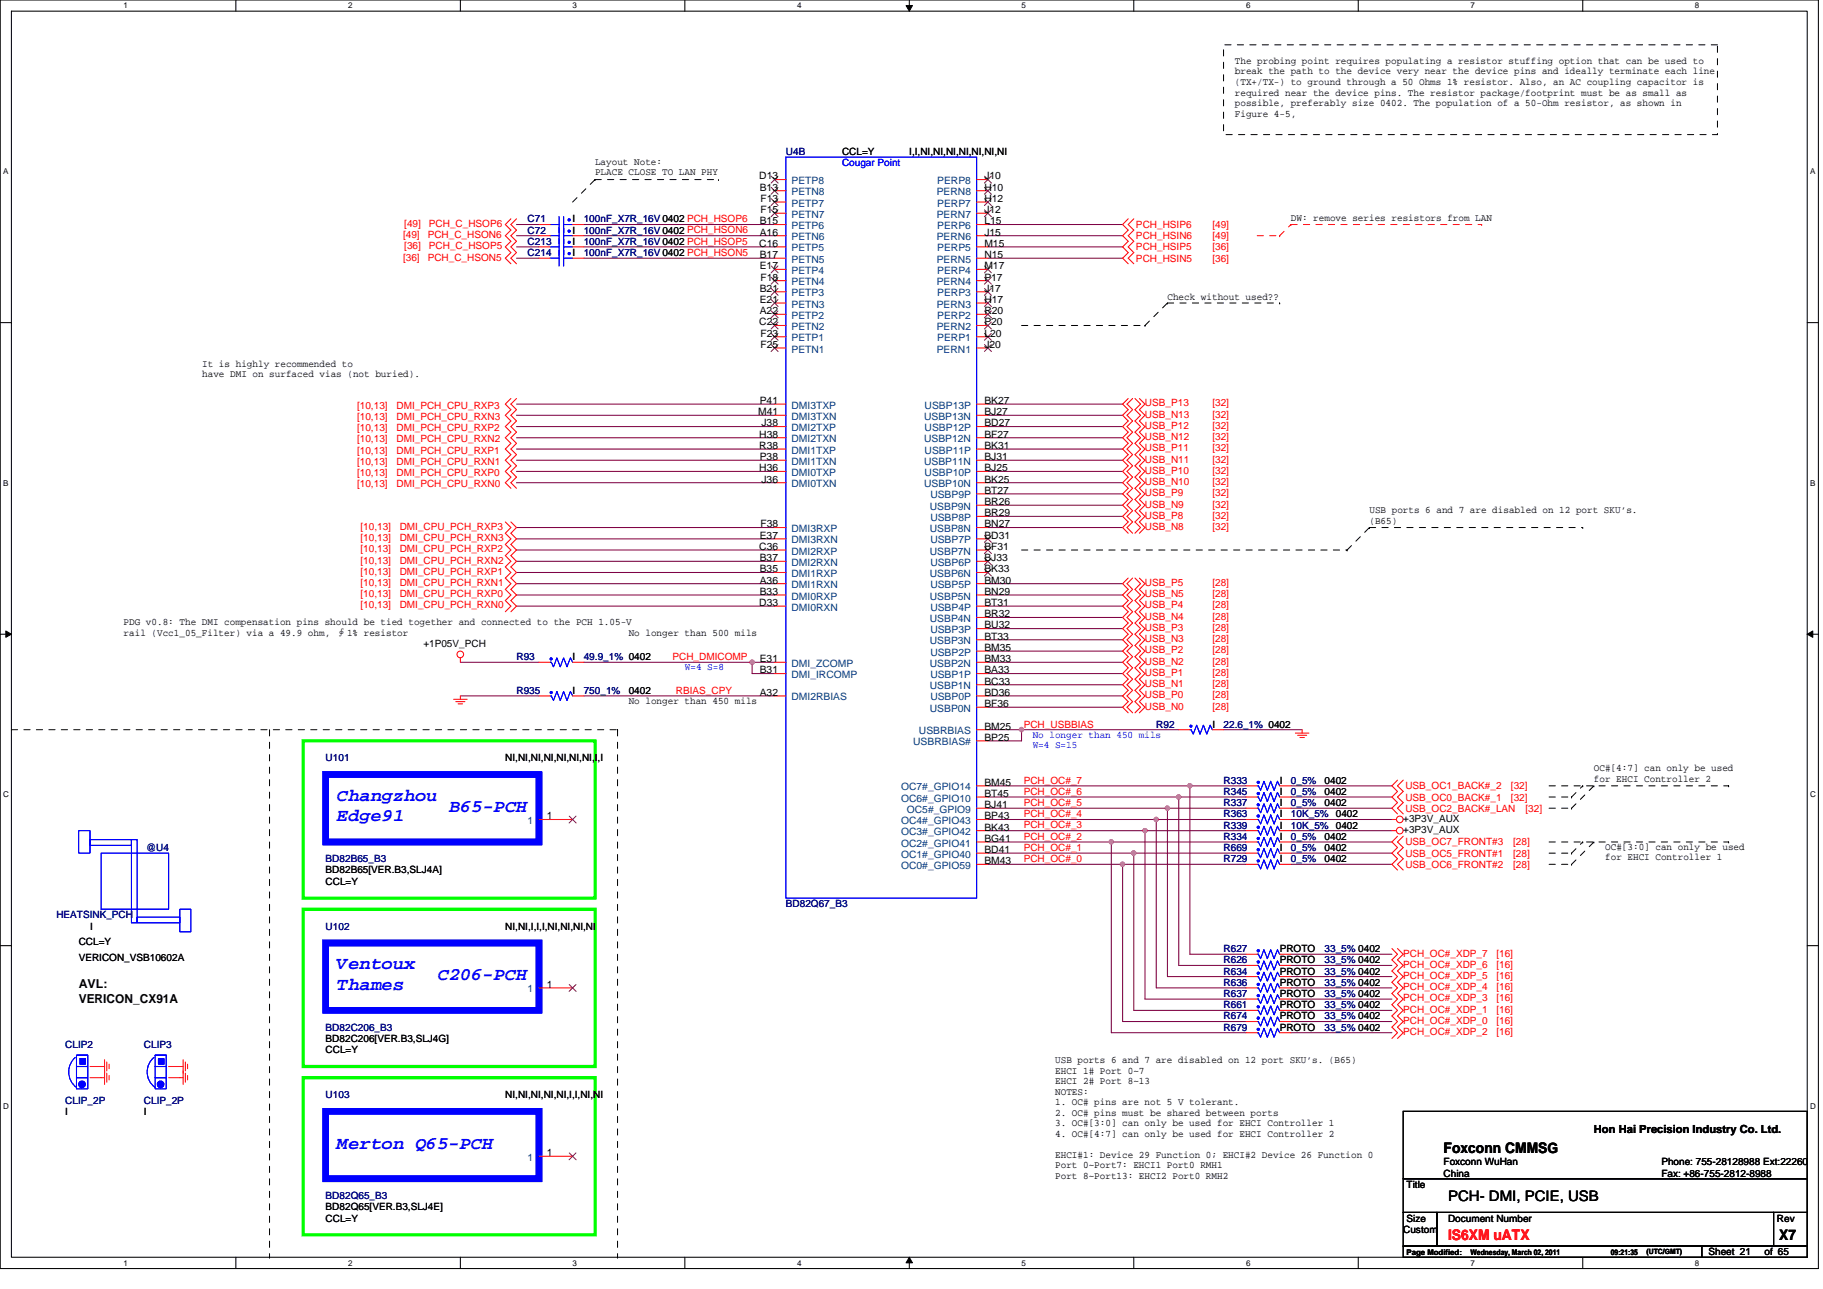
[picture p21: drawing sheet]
<svg xmlns="http://www.w3.org/2000/svg" width="297mm" height="210mm" viewBox="0 0 297 210" stroke-linecap="round" stroke-linejoin="round" font-family="sans-serif">
<defs><g id="words">
<g font-size="2.9" fill="#00f">
<text x="54.9" y="130.5">Changzhou</text>
<text x="54.9" y="133.8">Edge91</text>
<text x="73.2" y="132.3">B65-PCH</text>
<text x="54.9" y="157.9">Ventoux</text>
<text x="54.9" y="161.2">Thames</text>
<text x="71.3" y="159.7">C206-PCH</text>
<text x="54.9" y="187.2">Merton Q65-PCH</text>
</g>
<g font-size="2.4">
<text x="235.2" y="187.8">Foxconn CMMSG</text>
<text x="235.9" y="195.6">PCH- DMI, PCIE, USB</text>
<text x="289.9" y="202.1">X7</text>
</g>
<text font-size="2.4" fill="#f00" x="235.9" y="202.1">IS6XM uATX</text>
<g font-size="2">
<text x="12.8" y="161">AVL:</text>
<text x="12.8" y="163.3">VERICON_CX91A</text>
</g>
<text font-size="1.8" x="259.7" y="184.6">Hon Hai Precision Industry Co. Ltd.</text>
<g font-size="1.7">
<text x="123.7" y="29.2">D13</text>
<text x="160.4" y="29.2">J10</text>
<text x="123.8" y="31.1">B13</text>
<text x="123.9" y="32.9">F13</text>
<text x="123.9" y="34.7">F15</text>
<text x="160.4" y="31.1">H10</text>
<text x="160.4" y="34.7">J12</text>
<text x="160.4" y="32.9">H12</text>
<text x="123.7" y="40.2">C16</text>
<text x="123.8" y="36.6">B15</text>
<text x="123.8" y="38.4">A16</text>
<text x="160.4" y="38.4">J15</text>
<text x="160.4" y="36.6">L15</text>
<text x="160.4" y="40.2">M15</text>
<text x="123.8" y="42">B17</text>
<text x="123.8" y="43.9">E17</text>
<text x="123.8" y="47.5">B21</text>
<text x="123.9" y="45.7">F18</text>
<text x="160.4" y="42">N15</text>
<text x="160.4" y="45.7">P17</text>
<text x="160.4" y="43.9">M17</text>
<text x="160.4" y="47.5">J17</text>
<text x="123.7" y="53">C22</text>
<text x="123.8" y="49.3">E21</text>
<text x="123.8" y="51.2">A22</text>
<text x="160.4" y="49.3">H17</text>
<text x="160.4" y="53">P20</text>
<text x="160.4" y="51.2">R20</text>
<text x="123.9" y="54.8">F23</text>
<text x="123.9" y="56.7">F25</text>
<text x="160.4" y="56.7">J20</text>
<text x="160.4" y="54.8">L20</text>
<text x="123.8" y="65.8">P41</text>
<text x="160.4" y="65.8">BK27</text>
<text x="123.5" y="67.6">M41</text>
<text x="123.7" y="71.3">H38</text>
<text x="124.1" y="69.5">J38</text>
<text x="160.4" y="67.6">BJ27</text>
<text x="160.4" y="71.3">BF27</text>
<text x="160.4" y="69.5">BD27</text>
<text x="123.7" y="73.1">R38</text>
<text x="123.7" y="76.8">H36</text>
<text x="123.8" y="75">P38</text>
<text x="160.4" y="75">BJ31</text>
<text x="160.4" y="73.1">BK31</text>
<text x="160.4" y="76.8">BJ25</text>
<text x="124.1" y="78.6">J36</text>
<text x="160.4" y="80.4">BT27</text>
<text x="160.4" y="78.6">BK25</text>
<text x="160.4" y="82.3">BR26</text>
<text x="123.7" y="89.6">C36</text>
<text x="123.8" y="87.8">E37</text>
<text x="123.9" y="85.9">F38</text>
<text x="160.4" y="84.1">BR29</text>
<text x="160.4" y="87.8">BD31</text>
<text x="160.4" y="85.9">BN27</text>
<text x="160.4" y="89.6">BF31</text>
<text x="123.8" y="91.4">B37</text>
<text x="123.8" y="93.2">B35</text>
<text x="123.8" y="95.1">A36</text>
<text x="160.4" y="91.4">BJ33</text>
<text x="160.4" y="95.1">BM30</text>
<text x="160.4" y="93.2">BK33</text>
<text x="123.7" y="98.7">D33</text>
<text x="123.8" y="96.9">B33</text>
<text x="160.4" y="98.7">BT31</text>
<text x="160.4" y="96.9">BN29</text>
<text x="160.4" y="100.6">BR32</text>
<text x="123.8" y="107.9">E31</text>
<text x="160.4" y="102.4">BU32</text>
<text x="160.4" y="106">BM35</text>
<text x="160.4" y="104.2">BT33</text>
<text x="160.4" y="107.9">BM33</text>
<text x="123.8" y="109.7">B31</text>
<text x="123.8" y="113.3">A32</text>
<text x="160.4" y="109.7">BA33</text>
<text x="160.4" y="113.3">BD36</text>
<text x="160.4" y="111.5">BC33</text>
<text x="160.4" y="118.9">BM25</text>
<text x="160.4" y="115.2">BF36</text>
<text x="160.4" y="120.7">BP25</text>
<text x="160.4" y="128">BM45</text>
<text x="160.4" y="129.8">BT45</text>
<text x="160.4" y="131.6">BJ41</text>
<text x="89.1" y="133.5">1</text>
<text x="160.4" y="133.5">BP43</text>
<text x="160.4" y="135.3">BK43</text>
<text x="160.4" y="137.1">BG41</text>
<text x="160.4" y="139">BD41</text>
<text x="160.4" y="140.8">BM43</text>
<text x="89.1" y="160.9">1</text>
<text x="89.1" y="188.3">1</text>
</g>
<g font-size="1.7" fill="#004080">
<text x="129" y="30">PETP8</text>
<text x="152.7" y="30">PERP8</text>
<text x="129" y="31.8">PETN8</text>
<text x="129" y="33.7">PETP7</text>
<text x="129" y="35.5">PETN7</text>
<text x="152.6" y="31.8">PERN8</text>
<text x="152.6" y="35.5">PERN7</text>
<text x="152.7" y="33.7">PERP7</text>
<text x="129" y="37.3">PETP6</text>
<text x="129" y="39.1">PETN6</text>
<text x="129" y="41">PETP5</text>
<text x="152.6" y="39.1">PERN6</text>
<text x="152.7" y="37.3">PERP6</text>
<text x="152.7" y="41">PERP5</text>
<text x="129" y="42.8">PETN5</text>
<text x="129" y="44.6">PETP4</text>
<text x="129" y="46.5">PETN4</text>
<text x="152.6" y="42.8">PERN5</text>
<text x="152.6" y="46.5">PERN4</text>
<text x="152.7" y="44.6">PERP4</text>
<text x="129" y="48.3">PETP3</text>
<text x="129" y="50.1">PETN3</text>
<text x="129" y="51.9">PETP2</text>
<text x="129" y="53.8">PETN2</text>
<text x="152.6" y="50.1">PERN3</text>
<text x="152.6" y="53.8">PERN2</text>
<text x="152.7" y="48.3">PERP3</text>
<text x="152.7" y="51.9">PERP2</text>
<text x="129" y="55.6">PETP1</text>
<text x="129" y="57.4">PETN1</text>
<text x="152.6" y="57.4">PERN1</text>
<text x="152.7" y="55.6">PERP1</text>
<text x="129" y="66.6">DMI3TXP</text>
<text x="129" y="68.4">DMI3TXN</text>
<text x="129" y="70.2">DMI2TXP</text>
<text x="150.6" y="68.4">USBP13N</text>
<text x="150.7" y="66.6">USBP13P</text>
<text x="150.7" y="70.2">USBP12P</text>
<text x="129" y="72.1">DMI2TXN</text>
<text x="129" y="73.9">DMI1TXP</text>
<text x="129" y="75.7">DMI1TXN</text>
<text x="129" y="77.5">DMI0TXP</text>
<text x="150.6" y="72.1">USBP12N</text>
<text x="150.6" y="75.7">USBP11N</text>
<text x="150.7" y="73.9">USBP11P</text>
<text x="150.7" y="77.5">USBP10P</text>
<text x="129" y="79.4">DMI0TXN</text>
<text x="150.6" y="79.4">USBP10N</text>
<text x="151.5" y="83">USBP9N</text>
<text x="151.6" y="81.2">USBP9P</text>
<text x="129" y="86.7">DMI3RXP</text>
<text x="129" y="88.5">DMI3RXN</text>
<text x="151.5" y="86.7">USBP8N</text>
<text x="151.6" y="84.9">USBP8P</text>
<text x="151.6" y="88.5">USBP7P</text>
<text x="129" y="90.3">DMI2RXP</text>
<text x="129" y="92.2">DMI2RXN</text>
<text x="129" y="94">DMI1RXP</text>
<text x="129" y="95.8">DMI1RXN</text>
<text x="151.5" y="90.3">USBP7N</text>
<text x="151.5" y="94">USBP6N</text>
<text x="151.6" y="92.2">USBP6P</text>
<text x="151.6" y="95.8">USBP5P</text>
<text x="129" y="97.7">DMI0RXP</text>
<text x="129" y="99.5">DMI0RXN</text>
<text x="151.5" y="97.7">USBP5N</text>
<text x="151.5" y="101.3">USBP4N</text>
<text x="151.6" y="99.5">USBP4P</text>
<text x="151.5" y="105">USBP3N</text>
<text x="151.6" y="103.1">USBP3P</text>
<text x="151.6" y="106.8">USBP2P</text>
<text x="129" y="108.6">DMI_ZCOMP</text>
<text x="129" y="110.5">DMI_IRCOMP</text>
<text x="151.5" y="108.6">USBP2N</text>
<text x="151.5" y="112.3">USBP1N</text>
<text x="151.6" y="110.5">USBP1P</text>
<text x="129" y="114.1">DMI2RBIAS</text>
<text x="149.7" y="119.6">USBRBIAS</text>
<text x="151.5" y="116">USBP0N</text>
<text x="151.6" y="114.1">USBP0P</text>
<text x="148.8" y="121.4">USBRBIAS#</text>
<text x="146.8" y="128.8">OC7#_GPIO14</text>
<text x="146.8" y="130.6">OC6#_GPIO10</text>
<text x="86" y="134.2">1</text>
<text x="146.8" y="134.2">OC4#_GPIO43</text>
<text x="146.8" y="136.1">OC3#_GPIO42</text>
<text x="146.8" y="137.9">OC2#_GPIO41</text>
<text x="147.8" y="132.4">OC5#_GPIO9</text>
<text x="146.8" y="139.7">OC1#_GPIO40</text>
<text x="146.8" y="141.5">OC0#_GPIO59</text>
<text x="86" y="161.7">1</text>
<text x="86" y="189.1">1</text>
</g>
<g font-size="1.6">
<text x="201.2" y="10.4">The probing point requires populating a resistor stuffing option that can be used to</text>
<text x="201.2" y="12.1">break the path to the device very near the device pins and ideally terminate each line</text>
<text x="201.2" y="13.8">(TX+/TX-) to ground through a 50 Ohms 1% resistor. Also, an AC coupling capacitor is</text>
<text x="201.2" y="15.6">required near the device pins. The resistor package/footprint must be as small as</text>
<text x="201.2" y="17.3">possible, preferably size 0402. The population of a 50-Ohm resistor, as shown in</text>
<text x="201.2" y="19">Figure 4-5,</text>
<text x="97" y="26.9">Layout Note:</text>
<text x="97" y="28.6">PLACE CLOSE TO LAN PHY</text>
<text x="137.2" y="25.3">CCL=Y</text>
<text x="148.2" y="25.3">I,I,NI,NI,NI,NI,NI,NI,NI</text>
<text x="93.3" y="38.1">I</text>
<text x="93.3" y="39.9">I</text>
<text x="93.3" y="41.7">I</text>
<text x="93.3" y="36.2">I</text>
<text x="210.4" y="36">DW: remove series resistors from LAN</text>
<text x="190.2" y="48.8">Check without used??</text>
<text x="33" y="59.8">It is highly recommended to</text>
<text x="33" y="61.5">have DMI on surfaced vias (not buried).</text>
<text x="223.1" y="83.6">USB ports 6 and 7 are disabled on 12 port SKU’s.</text>
<text x="223.1" y="85.3">(B65)</text>
<text x="20.1" y="101.9">PDG v0.8: The DMI compensation pins should be tied together and connected to the PCH 1.05-V</text>
<text x="20.1" y="103.6">rail (Vcc1_05_Filter) via a 49.9 ohm, ∮1% resistor</text>
<text x="69" y="105.3">+1P05V_PCH</text>
<text x="93.3" y="107.5">I</text>
<text x="102.4" y="103.7">No longer than 500 mils</text>
<text x="93.3" y="113">I</text>
<text x="102.4" y="113">0402</text>
<text x="102.4" y="114.6">No longer than 450 mils</text>
<text x="197.5" y="118.5">I</text>
<text x="82.3" y="124">NI,NI,NI,NI,NI,NI,NI,I,I</text>
<text x="259.7" y="125.6">OC#[4:7] can only be used</text>
<text x="208.5" y="127.7">I</text>
<text x="208.5" y="131.3">I</text>
<text x="208.5" y="129.5">I</text>
<text x="215.8" y="127.7">0402</text>
<text x="215.8" y="131.3">0402</text>
<text x="215.8" y="129.5">0402</text>
<text x="259.7" y="127.3">for EHCI Controller 2</text>
<text x="208.5" y="136.8">I</text>
<text x="208.5" y="133.1">I</text>
<text x="208.5" y="135">I</text>
<text x="215.8" y="136.8">0402</text>
<text x="228.6" y="135.7">+3P3V_AUX</text>
<text x="228.6" y="133.9">+3P3V_AUX</text>
<text x="53.1" y="142.3">BD82B65[VER.B3,SLJ4A]</text>
<text x="208.5" y="140.5">I</text>
<text x="208.5" y="138.6">I</text>
<text x="215.8" y="140.5">0402</text>
<text x="215.8" y="138.6">0402</text>
<text x="261.6" y="138.4">OC#[3:0] can only be used</text>
<text x="261.6" y="140.1">for EHCI Controller 1</text>
<text x="53.1" y="144.1">CCL=Y</text>
<text x="12.8" y="154">CCL=Y</text>
<text x="14.7" y="151.4">I</text>
<text x="82.3" y="151.4">NI,NI,I,I,I,NI,NI,NI,NI</text>
<text x="208.5" y="155.1">PROTO</text>
<text x="12.8" y="156.5">VERICON_VSB10602A</text>
<text x="208.5" y="160.6">PROTO</text>
<text x="208.5" y="158.7">PROTO</text>
<text x="208.5" y="156.9">PROTO</text>
<text x="208.5" y="162.4">PROTO</text>
<text x="208.5" y="167.9">PROTO</text>
<text x="208.5" y="166.1">PROTO</text>
<text x="208.5" y="164.2">PROTO</text>
<text x="53.1" y="169.7">BD82C206[VER.B3,SLJ4G]</text>
<text x="53.1" y="171.6">CCL=Y</text>
<text x="171.9" y="173.2">USB ports 6 and 7 are disabled on 12 port SKU’s. (B65)</text>
<text x="82.3" y="178.9">NI,NI,NI,NI,NI,I,I,NI,NI</text>
<text x="171.9" y="174.9">EHCI 1# Port 0~7</text>
<text x="171.9" y="176.6">EHCI 2# Port 8~13</text>
<text x="171.9" y="178.3">NOTES:</text>
<text x="10.6" y="181.6">I</text>
<text x="23.4" y="181.6">I</text>
<text x="171.9" y="180">1. OC# pins are not 5 V tolerant.</text>
<text x="171.9" y="181.7">2. OC# pins must be shared between ports</text>
<text x="171.9" y="183.5">3. OC#[3:0] can only be used for EHCI Controller 1</text>
<text x="171.9" y="185.2">4. OC#[4:7] can only be used for EHCI Controller 2</text>
<text x="171.9" y="188.6">EHCI#1: Device 29 Function 0; EHCI#2 Device 26 Function 0</text>
<text x="171.9" y="190.3">Port 0~Port7: EHCI1 Port0 RMH1</text>
<text x="235.2" y="189.8">Foxconn WuHan</text>
<text x="235.2" y="191.7">China</text>
<text x="270.7" y="189.8">Phone: 755-28128988 Ext:22260</text>
<text x="270.7" y="191.7">Fax: +86-755-2812-8988</text>
<text x="53.1" y="197.1">BD82Q65[VER.B3,SLJ4E]</text>
<text x="171.9" y="192">Port 8~Port13: EHCI2 Port0 RMH2</text>
<text x="229.2" y="193.5">Title</text>
<text x="53.1" y="199">CCL=Y</text>
<text x="228.6" y="200.8">Custom</text>
<text x="229.2" y="199">Size</text>
<text x="235.9" y="199">Document Number</text>
<text x="289.5" y="199">Rev</text>
<text x="278.4" y="204.5">Sheet 21</text>
<text x="287.5" y="204.5">of 65</text>
</g>
<g font-size="1.6" fill="#000080">
<text x="128.1" y="25.3">U4B</text>
<text x="86" y="38.1">C72</text>
<text x="86" y="39.9">C213</text>
<text x="86" y="41.7">C214</text>
<text x="86" y="36.2">C71</text>
<text x="95.1" y="39.9">100nF_X7R_16V 0402 PCH_HSOP5</text>
<text x="95.1" y="41.7">100nF_X7R_16V 0402 PCH_HSON5</text>
<text x="95.1" y="38.1">100nF_X7R_16V 0402 PCH_HSON6</text>
<text x="95.1" y="36.2">100nF_X7R_16V 0402 PCH_HSOP6</text>
<text x="84.2" y="107.5">R93</text>
<text x="95.1" y="107.5">49.9_1% 0402</text>
<text x="84.2" y="113">R935</text>
<text x="95.1" y="113">750_1%</text>
<text x="188.4" y="118.5">R92</text>
<text x="199.4" y="118.5">22.6_1% 0402</text>
<text x="53.1" y="124">U101</text>
<text x="199.4" y="127.7">R333</text>
<text x="199.4" y="131.3">R337</text>
<text x="199.4" y="129.5">R345</text>
<text x="210.4" y="127.7">0_5%</text>
<text x="210.4" y="131.3">0_5%</text>
<text x="210.4" y="129.5">0_5%</text>
<text x="199.4" y="136.8">R334</text>
<text x="199.4" y="133.1">R363</text>
<text x="199.4" y="135">R339</text>
<text x="210.4" y="136.8">0_5%</text>
<text x="210.4" y="133.1">10K_5% 0402</text>
<text x="210.4" y="135">10K_5% 0402</text>
<text x="23.8" y="138.6">@U4</text>
<text x="53.1" y="140.5">BD82B65_B3</text>
<text x="199.4" y="140.5">R729</text>
<text x="199.4" y="138.6">R669</text>
<text x="210.4" y="140.5">0_5%</text>
<text x="210.4" y="138.6">0_5%</text>
<text x="9.2" y="149.6">HEATSINK_PCH</text>
<text x="128.1" y="147.8">BD82Q67_B3</text>
<text x="53.1" y="151.4">U102</text>
<text x="199.4" y="155.1">R627</text>
<text x="215.8" y="155.1">33_5% 0402</text>
<text x="199.4" y="160.6">R636</text>
<text x="199.4" y="158.7">R634</text>
<text x="199.4" y="156.9">R626</text>
<text x="215.8" y="160.6">33_5% 0402</text>
<text x="215.8" y="158.7">33_5% 0402</text>
<text x="215.8" y="156.9">33_5% 0402</text>
<text x="53.1" y="167.9">BD82C206_B3</text>
<text x="199.4" y="162.4">R637</text>
<text x="199.4" y="167.9">R679</text>
<text x="199.4" y="166.1">R674</text>
<text x="199.4" y="164.2">R661</text>
<text x="215.8" y="162.4">33_5% 0402</text>
<text x="215.8" y="167.9">33_5% 0402</text>
<text x="215.8" y="166.1">33_5% 0402</text>
<text x="215.8" y="164.2">33_5% 0402</text>
<text x="10.6" y="170.6">CLIP2</text>
<text x="23.4" y="170.6">CLIP3</text>
<text x="10.6" y="179.8">CLIP_2P</text>
<text x="23.4" y="179.8">CLIP_2P</text>
<text x="53.1" y="178.9">U103</text>
<text x="53.1" y="195.3">BD82Q65_B3</text>
</g>
<g font-size="1.6" fill="#00f">
<text x="137.2" y="27.1">Cougar Point</text>
<text x="111.6" y="109.2">W=4 S=8</text>
<text x="168.3" y="120.1">No longer than 450 mils</text>
<text x="168.3" y="121.9">W=4 S=15</text>
</g>
<g font-size="1.6" fill="#f00">
<text x="65.7" y="38.8">[49]</text>
<text x="65.9" y="37">[49]</text>
<text x="65.9" y="40.6">[36]</text>
<text x="69.7" y="38.8">PCH_C_HSON6</text>
<text x="69.9" y="37">PCH_C_HSOP6</text>
<text x="69.9" y="40.6">PCH_C_HSOP5</text>
<text x="185.1" y="37.1">PCH_HSIP6</text>
<text x="185.1" y="40.8">PCH_HSIP5</text>
<text x="185.1" y="39">PCH_HSIN6</text>
<text x="197.5" y="39">[49]</text>
<text x="197.5" y="37.1">[49]</text>
<text x="197.5" y="40.8">[36]</text>
<text x="65.7" y="42.4">[36]</text>
<text x="69.7" y="42.4">PCH_C_HSON5</text>
<text x="185.1" y="42.6">PCH_HSIN5</text>
<text x="197.5" y="42.6">[36]</text>
<text x="58.2" y="66.6">[10,13]</text>
<text x="58.2" y="68.4">[10,13]</text>
<text x="58.2" y="70.2">[10,13]</text>
<text x="64.6" y="66.6">DMI_PCH_CPU_RXP3</text>
<text x="64.6" y="68.4">DMI_PCH_CPU_RXN3</text>
<text x="64.6" y="70.2">DMI_PCH_CPU_RXP2</text>
<text x="186.6" y="71.7">USB_N12</text>
<text x="186.6" y="69.9">USB_P12</text>
<text x="186.6" y="68.1">USB_N13</text>
<text x="186.6" y="66.2">USB_P13</text>
<text x="197.5" y="71.7">[32]</text>
<text x="197.5" y="68.1">[32]</text>
<text x="197.5" y="69.9">[32]</text>
<text x="197.5" y="66.2">[32]</text>
<text x="58.2" y="72.1">[10,13]</text>
<text x="58.2" y="73.9">[10,13]</text>
<text x="58.2" y="75.7">[10,13]</text>
<text x="58.2" y="77.6">[10,13]</text>
<text x="64.6" y="72.1">DMI_PCH_CPU_RXN2</text>
<text x="64.6" y="73.9">DMI_PCH_CPU_RXP1</text>
<text x="64.6" y="75.7">DMI_PCH_CPU_RXN1</text>
<text x="64.6" y="77.6">DMI_PCH_CPU_RXP0</text>
<text x="186.6" y="77.2">USB_P10</text>
<text x="186.6" y="75.4">USB_N11</text>
<text x="186.6" y="73.5">USB_P11</text>
<text x="197.5" y="75.4">[32]</text>
<text x="197.5" y="77.2">[32]</text>
<text x="197.5" y="73.5">[32]</text>
<text x="58.2" y="79.4">[10,13]</text>
<text x="64.6" y="79.4">DMI_PCH_CPU_RXN0</text>
<text x="186.6" y="79">USB_N10</text>
<text x="186.6" y="82.7">USB_N9</text>
<text x="186.6" y="80.8">USB_P9</text>
<text x="197.5" y="79">[32]</text>
<text x="197.5" y="82.7">[32]</text>
<text x="197.5" y="80.8">[32]</text>
<text x="58.7" y="86.3">[10,13]</text>
<text x="58.7" y="88.2">[10,13]</text>
<text x="58.7" y="90">[10,13]</text>
<text x="65.1" y="86.3">DMI_CPU_PCH_RXP3</text>
<text x="65.1" y="88.2">DMI_CPU_PCH_RXN3</text>
<text x="65.1" y="90">DMI_CPU_PCH_RXP2</text>
<text x="186.6" y="86.3">USB_N8</text>
<text x="186.6" y="84.5">USB_P8</text>
<text x="197.5" y="86.3">[32]</text>
<text x="197.5" y="84.5">[32]</text>
<text x="58.7" y="91.8">[10,13]</text>
<text x="58.7" y="93.6">[10,13]</text>
<text x="58.7" y="95.5">[10,13]</text>
<text x="65.1" y="91.8">DMI_CPU_PCH_RXN2</text>
<text x="65.1" y="93.6">DMI_CPU_PCH_RXP1</text>
<text x="65.1" y="95.5">DMI_CPU_PCH_RXN1</text>
<text x="186.6" y="95.5">USB_P5</text>
<text x="197.5" y="95.5">[28]</text>
<text x="58.7" y="97.3">[10,13]</text>
<text x="58.7" y="99.1">[10,13]</text>
<text x="65.1" y="97.3">DMI_CPU_PCH_RXP0</text>
<text x="65.1" y="99.1">DMI_CPU_PCH_RXN0</text>
<text x="186.6" y="97.3">USB_N5</text>
<text x="186.6" y="101">USB_N4</text>
<text x="186.6" y="99.1">USB_P4</text>
<text x="197.5" y="97.3">[28]</text>
<text x="197.5" y="101">[28]</text>
<text x="197.5" y="99.1">[28]</text>
<text x="109.6" y="107.5">PCH_DMICOMP</text>
<text x="186.6" y="106.4">USB_P2</text>
<text x="186.6" y="102.8">USB_P3</text>
<text x="186.6" y="104.6">USB_N3</text>
<text x="197.5" y="104.6">[28]</text>
<text x="197.5" y="106.4">[28]</text>
<text x="197.5" y="102.8">[28]</text>
<text x="110.1" y="113">RBIAS_CPY</text>
<text x="186.6" y="110.1">USB_P1</text>
<text x="186.6" y="111.9">USB_N1</text>
<text x="186.6" y="108.3">USB_N2</text>
<text x="186.6" y="113.8">USB_P0</text>
<text x="197.5" y="111.9">[28]</text>
<text x="197.5" y="108.3">[28]</text>
<text x="197.5" y="110.1">[28]</text>
<text x="197.5" y="113.8">[28]</text>
<text x="166.8" y="118.5">PCH_USBBIAS</text>
<text x="186.6" y="115.6">USB_N0</text>
<text x="197.5" y="115.6">[28]</text>
<text x="166.8" y="129.5">PCH_OC#_6</text>
<text x="166.8" y="131.3">PCH_OC#_5</text>
<text x="166.8" y="127.7">PCH_OC#_7</text>
<text x="229" y="130.4">USB_OC0_BACK#_1</text>
<text x="229" y="128.6">USB_OC1_BACK#_2</text>
<text x="246.2" y="130.4">[32]</text>
<text x="246.2" y="128.6">[32]</text>
<text x="166.8" y="136.8">PCH_OC#_2</text>
<text x="166.8" y="133.1">PCH_OC#_4</text>
<text x="166.8" y="135">PCH_OC#_3</text>
<text x="229" y="137.7">USB_OC7_FRONT#3</text>
<text x="229" y="132.2">USB_OC2_BACK#_LAN</text>
<text x="246.5" y="137.7">[28]</text>
<text x="248.6" y="132.2">[32]</text>
<text x="166.8" y="138.6">PCH_OC#_1</text>
<text x="166.8" y="140.4">PCH_OC#_0</text>
<text x="229" y="139.6">USB_OC5_FRONT#1</text>
<text x="229" y="141.4">USB_OC6_FRONT#2</text>
<text x="246.5" y="139.6">[28]</text>
<text x="246.5" y="141.4">[28]</text>
<text x="228.6" y="155.8">PCH_OC#_XDP_7</text>
<text x="243.8" y="155.8">[16]</text>
<text x="228.6" y="157.6">PCH_OC#_XDP_6</text>
<text x="228.6" y="159.5">PCH_OC#_XDP_5</text>
<text x="228.6" y="161.3">PCH_OC#_XDP_4</text>
<text x="243.8" y="157.6">[16]</text>
<text x="243.8" y="159.5">[16]</text>
<text x="243.8" y="161.3">[16]</text>
<text x="228.6" y="163.1">PCH_OC#_XDP_3</text>
<text x="228.6" y="165">PCH_OC#_XDP_1</text>
<text x="228.6" y="166.8">PCH_OC#_XDP_0</text>
<text x="243.8" y="163.1">[16]</text>
<text x="243.8" y="165">[16]</text>
<text x="243.8" y="166.8">[16]</text>
<text x="228.6" y="168.6">PCH_OC#_XDP_2</text>
<text x="243.8" y="168.6">[16]</text>
</g>
<g font-size="1.3">
<text x="20.1" y="1.4">1</text>
<text x="56.7" y="1.4">2</text>
<text x="93.3" y="1.4">3</text>
<text x="129.9" y="1.4">4</text>
<text x="166.5" y="1.4">5</text>
<text x="203" y="1.4">6</text>
<text x="239.6" y="1.4">7</text>
<text x="276.2" y="1.4">8</text>
<text x=".5" y="28.4">A</text>
<text x="294.9" y="28.4">A</text>
<text x=".5" y="79.1">B</text>
<text x="294.9" y="79.1">B</text>
<text x=".5" y="129.9">C</text>
<text x="294.9" y="129.9">C</text>
<text x=".5" y="180.6">D</text>
<text x="294.9" y="180.6">D</text>
<text x="20.1" y="206.2">1</text>
<text x="56.7" y="206.2">2</text>
<text x="93.3" y="206.2">3</text>
<text x="129.9" y="206.2">4</text>
<text x="166.5" y="206.2">5</text>
<text x="203" y="206.2">6</text>
<text x="229.2" y="204.4">Page Modified:</text>
<text x="239.6" y="206.2">7</text>
<text x="239.6" y="204.4">Wednesday, March 02, 2011</text>
<text x="262.5" y="204.4">09:21:35</text>
<text x="276.2" y="206.2">8</text>
</g>
<text font-size="1.2" x="268.3" y="204.3">(UTC/GMT)</text>
</g></defs>
<path d="M0 0h296.3v206.7h-296.3zM1.9 1.8h292.6v203h-292.6z" fill="none" stroke="#000" stroke-width=".17"/>
<g fill="#fff">
<path d="M20.1 .2h.8v1.5h-.8z"/>
<path d="M20.1 205h.8v1.5h-.8z"/>
</g>
<path d="M38.4 0v1.8M38.4 204.8v1.8" fill="none" stroke="#000" stroke-width=".17"/>
<g fill="#fff">
<path d="M56.7 .2h.7v1.5h-.7z"/>
<path d="M56.7 205h.7v1.5h-.7z"/>
</g>
<path d="M75 0v1.8M75 204.8v1.8" fill="none" stroke="#000" stroke-width=".17"/>
<g fill="#fff">
<path d="M93.3 .2h.7v1.5h-.7z"/>
<path d="M93.3 205h.7v1.5h-.7z"/>
</g>
<path d="M111.6 0v1.8M111.6 204.8v1.8" fill="none" stroke="#000" stroke-width=".17"/>
<g fill="#fff">
<path d="M129.9 .2h.7v1.5h-.7z"/>
<path d="M129.9 205h.7v1.5h-.7z"/>
</g>
<path d="M148.2 0v1.8M148.2 204.8v1.8" fill="none" stroke="#000" stroke-width=".17"/>
<path d="M147.6 .9h1.1l-.5 .9zM148.2 204.8l.5 .9h-1.1z" fill="#000" stroke="#000" stroke-width=".16"/>
<g fill="#fff">
<path d="M166.5 .2h.7v1.5h-.7z"/>
<path d="M166.5 205h.7v1.5h-.7z"/>
</g>
<path d="M184.7 0v1.8M184.7 204.8v1.8" fill="none" stroke="#000" stroke-width=".17"/>
<g fill="#fff">
<path d="M203 .2h.7v1.5h-.7z"/>
<path d="M203 205h.7v1.5h-.7z"/>
</g>
<path d="M221.3 0v1.8M221.3 204.8v1.8" fill="none" stroke="#000" stroke-width=".17"/>
<g fill="#fff">
<path d="M239.6 .2h.7v1.5h-.7z"/>
<path d="M239.6 205h.7v1.5h-.7z"/>
</g>
<path d="M257.9 0v1.8M257.9 204.8v1.8" fill="none" stroke="#000" stroke-width=".17"/>
<g fill="#fff">
<path d="M276.2 .2h.7v1.5h-.7z"/>
<path d="M276.2 205h.7v1.5h-.7z"/>
<path d="M.5 27.2h.9v1.4h-.9z"/>
<path d="M294.9 27.2h.9v1.4h-.9z"/>
<path d="M.5 77.9h.9v1.5h-.9z"/>
<path d="M294.9 77.9h.9v1.5h-.9z"/>
</g>
<path d="M0 52.6h1.9M294.5 52.6h1.8" fill="none" stroke="#000" stroke-width=".17"/>
<g fill="#fff">
<path d="M.5 128.7h1v1.4h-1z"/>
<path d="M294.9 128.7h1v1.4h-1z"/>
</g>
<path d="M0 103.3h1.9M294.5 103.3h1.8" fill="none" stroke="#000" stroke-width=".17"/>
<path d="M.9 102.8l1 .5-1 .5zM294.5 103.3l.9-.5v1z" fill="#000" stroke="#000" stroke-width=".16"/>
<g fill="#fff">
<path d="M.5 179.4h1v1.5h-1z"/>
<path d="M294.9 179.4h1v1.5h-1z"/>
</g>
<path d="M0 154.1h1.9M294.5 154.1h1.8M228.6 181h65.9v11h-65.9zM228.6 192h65.9v5.5h-65.9zM228.6 197.5h5.5v5.5h-5.5zM234.1 197.5h54.9v5.5h-54.9zM289 197.5h5.5v5.5h-5.5zM228.6 203h48.7v1.8h-48.7zM277.3 203h17.2v1.8h-17.2z" fill="none" stroke="#000" stroke-width=".17"/>
<g fill="none" stroke="#800040" stroke-width=".17">
<path d="M84.2 36.6h3.6M84.2 38.4h3.6M95.1 38.4h31.1M95.1 36.6h31.1M161 36.6h21.9M161 38.4h21.9M84.2 40.2h3.6M84.2 42.1h3.6M95.1 40.2h31.1M95.1 42.1h31.1M161 40.2h21.9M161 42.1h21.9"/>
<path d="M84.2 65.8h42M84.2 67.6h42M84.2 76.8h42M84.2 78.6h42M84.2 73.2h42M84.2 75h42M84.2 69.5h42M84.2 71.3h42M161 78.6h21.9M161 76.8h21.9M161 71.3h21.9M161 67.6h21.9"/>
<path d="M161 69.5h21.9M161 65.8h21.9M161 75h21.9M161 73.2h21.9M84.2 93.3h42M84.2 95.1h42M84.2 96.9h42M84.2 89.6h42M84.2 91.4h42M84.2 98.7h42M84.2 85.9h42M84.2 87.8h42"/>
<path d="M161 82.3h21.9M161 96.9h21.9M161 95.1h21.9M161 98.7h21.9M161 80.5h21.9M161 85.9h21.9M161 84.1h21.9M75 113.4h12.8M75 107.9h12.8M95.1 107.9h27.5M95.1 113.4h31.1M122.6 107.9v1.8h3.6"/>
<path d="M122.6 107.9h3.6M161 107.9h21.9M161 111.5h21.9M161 106.1h21.9M161 109.7h21.9M161 100.6h21.9M161 104.2h21.9M161 102.4h21.9M161 115.2h21.9M161 113.4h21.9M161 118.9h5.5v1.8h-5.5M166.5 118.9h25.6"/>
<path d="M199.4 118.9h12.8M161 133.5h27.4M161 129.8h31.1M161 135.3h25.6M161 131.7h29.2M161 128h32.9M161 137.2h20.1M161 139h23.7M181.1 137.2h21.9M181.1 137.2v31h21.9M184.7 139v25.6h18.3M184.7 139h18.3"/>
<path d="M186.6 135.3h16.4M186.6 135.3v27.5h16.4M188.4 133.5v27.4h14.6M188.4 133.5h14.6M190.2 131.7h12.8M190.2 131.7v27.4h12.8M192.1 129.8v27.5h10.9M192.1 129.8h10.9M193.9 128h9.1M193.9 128v27.4h9.1M210.4 135.3h16.4M210.4 131.7h16.4"/>
<path d="M210.4 128h16.4M210.4 133.5h16.4M210.4 137.2h16.4M210.4 139h16.4M210.4 129.8h16.4M161 140.8h21.9M182.9 140.8v25.6h20.1M182.9 140.8h20.1M210.4 140.8h16.4M210.4 155.4h16.4M210.4 157.3h16.4M210.4 159.1h16.4"/>
<path d="M210.4 162.8h16.4M210.4 164.6h16.4M210.4 166.4h16.4M210.4 168.2h16.4M210.4 160.9h16.4"/>
</g>
<g fill="#f0f" stroke="#f0f" stroke-width=".17">
<circle cx="166.4" cy="118.8" r=".36"/>
<circle cx="122.6" cy="107.9" r=".36"/>
<circle cx="186.6" cy="135.3" r=".36"/>
<circle cx="190.2" cy="131.7" r=".36"/>
<circle cx="184.7" cy="139" r=".35"/>
<circle cx="188.4" cy="133.5" r=".35"/>
<circle cx="192" cy="129.8" r=".36"/>
<circle cx="182.9" cy="140.8" r=".36"/>
<circle cx="181.1" cy="137.1" r=".36"/>
<circle cx="193.9" cy="128" r=".36"/>
</g>
<g fill="none" stroke="#f00" stroke-width=".17">
<path d="M83.2 35.6l-.9 1 .9 .9-.9 .9 .9 .9-.9 .9 .9 .9-.9 1 .9 .9M84.2 35.6l-1 1 1 .9-1 .9 1 .9-1 .9 1 .9-1 1 1 .9M87.8 38.4h1.8M87.8 36.6h1.8M93.3 38.4h1.8M93.3 36.6h1.8M126.2 38.4h1.9M126.2 36.6h1.9M126.2 29.3h1.9M126.2 31.1h1.9M126.2 32.9h1.9M126.2 34.7h1.9"/>
<path d="M159.1 38.4h1.9M159.1 36.6h1.9M159.1 29.3h1.9M159.1 31.1h1.9M159.1 32.9h1.9M159.1 34.7h1.9M183.8 35.6l-.9 1 .9 .9-.9 .9 .9 .9-.9 .9 .9 .9-.9 1 .9 .9M184.7 35.6l-.9 1 .9 .9-.9 .9 .9 .9-.9 .9 .9 .9-.9 1 .9 .9M87.8 40.2h1.8M87.8 42.1h1.8M93.3 40.2h1.8M93.3 42.1h1.8"/>
<path d="M126.2 40.2h1.9M126.2 42.1h1.9M126.2 43.9h1.9M126.2 45.7h1.9M126.2 47.5h1.9M126.2 49.4h1.9M126.2 51.2h1.9M126.2 53h1.9M126.2 54.9h1.9M126.2 56.7h1.9M159.1 40.2h1.9M159.1 42.1h1.9"/>
<path d="M159.1 43.9h1.9M159.1 45.7h1.9M159.1 47.5h1.9M159.1 49.4h1.9M159.1 51.2h1.9M159.1 53h1.9M159.1 54.9h1.9M159.1 56.7h1.9M83.2 64.9l-.9 .9 .9 .9-.9 .9 .9 1-.9 .9 .9 .9-.9 .9 .9 .9-.9 1 .9 .9-.9 .9 .9 .9-.9 .9 .9 .9-.9 .9 .9 .9M84.2 64.9l-1 .9 1 .9-1 .9 1 1-1 .9 1 .9-1 .9 1 .9-1 1 1 .9-1 .9 1 .9-1 .9 1 .9-1 .9 1 .9M126.2 65.8h1.9M126.2 67.6h1.9"/>
<path d="M126.2 69.5h1.9M126.2 71.3h1.9M126.2 73.2h1.9M126.2 75h1.9M126.2 76.8h1.9M126.2 78.6h1.9M159.1 65.8h1.9M159.1 67.6h1.9M159.1 69.5h1.9M159.1 71.3h1.9M159.1 73.2h1.9M159.1 75h1.9"/>
<path d="M159.1 76.8h1.9M159.1 78.6h1.9M183.8 64.9l-.9 .9 .9 .9-.9 .9 .9 1-.9 .9 .9 .9-.9 .9 .9 .9-.9 1 .9 .9-.9 .9 .9 .9-.9 .9 .9 .9-.9 .9 .9 .9-.9 1 .9 .9-.9 .9 .9 .9-.9 .9 .9 .9-.9 .9 .9 1M184.5 64.9l-.9 .9 .9 .9-.9 .9 .9 1-.9 .9 .9 .9-.9 .9 .9 .9-.9 1 .9 .9-.9 .9 .9 .9-.9 .9 .9 .9-.9 .9 .9 .9-.9 1 .9 .9-.9 .9 .9 .9-.9 .9 .9 .9-.9 .9 .9 1M184.9 64.9l.9 .9-.9 .9 .9 .9-.9 1 .9 .9-.9 .9 .9 .9-.9 .9 .9 1-.9 .9 .9 .9-.9 .9 .9 .9-.9 .9 .9 .9-.9 .9 .9 1-.9 .9 .9 .9-.9 .9 .9 .9-.9 .9 .9 .9-.9 1M185.6 64.9l1 .9-1 .9 1 .9-1 1 1 .9-1 .9 1 .9-1 .9 1 1-1 .9 1 .9-1 .9 1 .9-1 .9 1 .9-1 .9 1 1-1 .9 1 .9-1 .9 1 .9-1 .9 1 .9-1 1M82.3 85l.9 .9-.9 1 .9 .9-.9 .9 .9 .9-.9 .9 .9 .9-.9 1 .9 .9-.9 .9 .9 .9-.9 .9 .9 .9-.9 .9 .9 .9-.9 1M83.2 85l1 .9-1 1 1 .9-1 .9 1 .9-1 .9 1 .9-1 1 1 .9-1 .9 1 .9-1 .9 1 .9-1 .9 1 .9-1 1M126.2 85.9h1.9M126.2 87.8h1.9M126.2 89.6h1.9M126.2 91.4h1.9"/>
<path d="M126.2 93.3h1.9M126.2 95.1h1.9M126.2 96.9h1.9M126.2 98.7h1.9M159.1 80.5h1.9M159.1 82.3h1.9M159.1 84.1h1.9M159.1 85.9h1.9M159.1 87.8h1.9M159.1 89.6h1.9M159.1 91.4h1.9M159.1 93.3h1.9"/>
<path d="M159.1 95.1h1.9M159.1 96.9h1.9M159.1 98.7h1.9M183.8 94.2l-.9 .9 .9 .9-.9 .9 .9 .9-.9 .9 .9 1-.9 .9 .9 .9-.9 .9 .9 .9-.9 .9 .9 1-.9 .9 .9 .9-.9 .9 .9 .9-.9 .9 .9 .9-.9 .9 .9 1-.9 .9 .9 .9-.9 .9 .9 .9M184.5 94.2l-.9 .9 .9 .9-.9 .9 .9 .9-.9 .9 .9 1-.9 .9 .9 .9-.9 .9 .9 .9-.9 .9 .9 1-.9 .9 .9 .9-.9 .9 .9 .9-.9 .9 .9 .9-.9 .9 .9 1-.9 .9 .9 .9-.9 .9 .9 .9M184.9 94.2l.9 .9-.9 .9 .9 .9-.9 .9 .9 .9-.9 1 .9 .9-.9 .9 .9 .9-.9 .9 .9 .9-.9 1 .9 .9-.9 .9 .9 .9-.9 .9 .9 .9-.9 .9 .9 .9-.9 1 .9 .9-.9 .9 .9 .9-.9 .9M185.6 94.2l1 .9-1 .9 1 .9-1 .9 1 .9-1 1 1 .9-1 .9 1 .9-1 .9 1 .9-1 1 1 .9-1 .9 1 .9-1 .9 1 .9-1 .9 1 .9-1 1 1 .9-1 .9 1 .9-1 .9M73.9 113.9h2.2M74.3 114.3h1.5M74.7 114.7h.7M75 113.4v.5M75 107.2v.7"/>
<path d="M87.8 107.9h1.8M87.8 113.4h1.8M93.3 107.9h1.8M93.3 113.4h1.8M126.2 107.9h1.9M126.2 113.4h1.9M126.2 109.7h1.9M159.1 107.9h1.9M159.1 118.9h1.9M159.1 113.4h1.9M159.1 100.6h1.9M159.1 102.4h1.9"/>
<path d="M159.1 104.2h1.9M159.1 106.1h1.9M159.1 109.7h1.9M159.1 111.5h1.9M159.1 115.2h1.9M192.1 118.9h1.8M197.5 118.9h1.9M211.1 119.4h2.2M211.4 119.8h1.5M212.2 118.9v.5M87.8 133.5h5.5M159.1 128h1.9"/>
<path d="M159.1 137.2h1.9M159.1 131.7h1.9M159.1 133.5h1.9M159.1 129.8h1.9M159.1 139h1.9M159.1 135.3h1.9M159.1 120.7h1.9M203 128h1.8M203 137.2h1.8M203 131.7h1.8M203 133.5h1.8M203 129.8h1.8"/>
<path d="M203 139h1.8M203 135.3h1.8M208.5 128h1.9M208.5 137.2h1.9M208.5 131.7h1.9M208.5 133.5h1.9M208.5 129.8h1.9M208.5 139h1.9M208.5 135.3h1.9M211.8 120.1h.7M226.8 135.3h.7M226.8 133.5h.7"/>
<path d="M227.7 136.2l-.9 1 .9 .9-.9 .9 .9 .9-.9 .9 .9 .9M227.7 127.1l-.9 .9 .9 .9-.9 .9 .9 .9-.9 1 .9 .9M228.6 136.2l-.9 1 .9 .9-.9 .9 .9 .9-.9 .9 .9 .9M228.6 127.1l-.9 .9 .9 .9-.9 .9 .9 .9-.9 1 .9 .9M159.1 140.8h1.9M203 140.8h1.8M203 155.4h1.8M203 159.1h1.8M203 157.3h1.8M208.5 140.8h1.9M208.5 155.4h1.9M208.5 159.1h1.9"/>
<path d="M208.5 157.3h1.9M226.8 154.5l.9 .9-.9 1 .9 .9-.9 .9 .9 .9-.9 .9 .9 .9-.9 .9 .9 1-.9 .9 .9 .9-.9 .9 .9 .9-.9 .9 .9 .9-.9 1M227.7 154.5l.9 .9-.9 1 .9 .9-.9 .9 .9 .9-.9 .9 .9 .9-.9 .9 .9 1-.9 .9 .9 .9-.9 .9 .9 .9-.9 .9 .9 .9-.9 1M14.7 173.7h2.3M14.7 175.6h2.3M17 174.5v2.2M17 172.6v2.2M17.4 174.8v1.5M17.4 173v1.5M17.8 175.2v.7M17.8 173.4v.7M27.5 173.7h2.3"/>
<path d="M27.5 175.6h2.3M29.8 172.6v2.2M29.8 174.5v2.2M30.2 173v1.5M30.2 174.8v1.5M30.6 173.4v.7M30.6 175.2v.7M87.8 160.9h5.5M203 160.9h1.8M203 162.8h1.8M203 168.2h1.8M203 166.4h1.8"/>
<path d="M203 164.6h1.8M208.5 160.9h1.9M208.5 162.8h1.9M208.5 168.2h1.9M208.5 166.4h1.9M208.5 164.6h1.9M87.8 188.4h5.5"/>
<circle cx="75" cy="106.6" r=".54"/>
<circle cx="228.1" cy="133.5" r=".54"/>
<circle cx="228.1" cy="135.3" r=".54"/>
</g>
<g fill="none" stroke="#000" stroke-width=".16" stroke-dasharray="1 1 1 1 1 1 1 1">
<path d="M199.4 7.3h80.4v14.6h-80.4zM93.3 32.9l3.7-3.6M97 29.3h20.1M97 29.3h.1M117.1 29.3h.1M166.5 53h20.1M186.6 53h.1M186.6 53l3.6-3.6M190.2 49.4h.1M190.2 49.4h18.3M208.5 49.4h.1M166.5 89.6h53"/>
<path d="M219.5 89.6l3.6-3.7M219.5 89.6h.1M223.1 85.9h.1M223.1 85.9h34.8M257.9 85.9h.1M1.9 118.9h98.7M43.9 118.9v85.9M100.6 118.9h.1M100.6 118.9v85.9M252.4 131.7h3.7M252.4 129.8h3.7M252.4 128h29.3"/>
<path d="M252.4 139h3.7M252.4 137.2h29.3M256.1 131.7h.1M256.1 129.8h.1M256.1 129.8l1.8-1.8M256.1 131.7l3.6-3.7M256.1 139h.1M256.1 139l1.8-1.8M257.9 128h.1M257.9 137.2h.1M259.7 128h.1M259.7 137.2h.1"/>
<path d="M281.7 128h.1M281.7 137.2h.1M252.4 140.8h3.7M256.1 140.8h.1M256.1 140.8l3.6-3.6M43.9 204.8h.1M100.6 204.8h.1"/>
</g>
<path d="M204.8 38.4h3.7M208.5 38.4l1.9-1.8M208.5 38.4h.1M210.4 36.6h.1M210.4 36.6h31M241.4 36.6h.1" fill="none" stroke="#f00" stroke-width=".16" stroke-dasharray="1 1 1 1 1 1 1 1"/>
<path d="M49.4 120.7h47.6v25.6h-47.6zM49.4 148.1h47.6v25.6h-47.6zM49.4 175.6h47.6v25.6h-47.6z" fill="none" stroke="#0f0" stroke-width=".53"/>
<g fill="none" stroke="#00f" stroke-width=".17">
<path d="M89.6 38.4h1.5M89.6 36.6h1.5M91.1 37.1v2.6M91.1 38.9v2.6M91.1 35.3v2.5M91.8 37.1v2.6M91.8 38.4h1.5M91.8 38.9v2.6M91.8 35.3v2.5M91.8 36.6h1.5M128.1 25.6h31v120.7h-31zM89.6 40.2h1.5"/>
<path d="M89.6 42.1h1.5M91.1 40.8v2.5M91.8 40.2h1.5M91.8 40.8v2.5M91.8 42.1h1.5M89.6 107.9h.2l.4 .7 .5-1.4 .6 1.4 .5-1.4 .6 1.4 .5-1.4 .4 .7M89.6 113.4h.2l.4 .7 .5-1.5 .6 1.5 .5-1.5 .6 1.5 .5-1.5 .4 .8M193.9 118.9h.2l.3 .7 .6-1.5 .5 1.5 .6-1.5 .5 1.5 .6-1.5 .3 .8M12.8 135.3h1.9v3.7h-1.9zM14.7 136.8h6.7v.9h-6.7zM16.5 139h11v9.1h-11zM21.4 136.8h.9v13.5h-.9z"/>
<path d="M204.8 128h.2l.4 .7 .5-1.4 .6 1.4 .5-1.4 .6 1.4 .5-1.4 .4 .7M204.8 137.2h.2l.4 .7 .5-1.5 .6 1.5 .5-1.5 .6 1.5 .5-1.5 .4 .8M204.8 131.7h.2l.4 .7 .5-1.5 .6 1.5 .5-1.5 .6 1.5 .5-1.5 .4 .8M204.8 133.5h.2l.4 .7 .5-1.4 .6 1.4 .5-1.4 .6 1.4 .5-1.4 .4 .7M204.8 129.8h.2l.4 .8 .5-1.5 .6 1.5 .5-1.5 .6 1.5 .5-1.5 .4 .7M204.8 139h.2l.4 .7 .5-1.5 .6 1.5 .5-1.5 .6 1.5 .5-1.5 .4 .8M204.8 135.3h.2l.4 .8 .5-1.5 .6 1.5 .5-1.5 .6 1.5 .5-1.5 .4 .7M22.3 149.4h7v.9h-7zM29.3 148.1h1.8v3.7h-1.8zM204.8 140.8h.2l.4 .7 .5-1.4 .6 1.4 .5-1.4 .6 1.4 .5-1.4 .4 .7M204.8 155.4h.2l.4 .8 .5-1.5 .6 1.5 .5-1.5 .6 1.5 .5-1.5 .4 .7M204.8 159.1h.2l.4 .7 .5-1.4 .6 1.4 .5-1.4 .6 1.4 .5-1.4 .4 .7"/>
<path d="M204.8 157.3h.2l.4 .7 .5-1.5 .6 1.5 .5-1.5 .6 1.5 .5-1.5 .4 .8M12.3 172.3a3.1 3.1 0 0 0 .2 4.8M12.5 171.9h1.8v1.8h-1.8zM12.5 173.7h1.8v1.9h-1.8zM12.5 175.6h1.8v1.8h-1.8zM12.5 171.9h1.8M25.1 172.3a3.1 3.1 0 0 0 .2 4.8M25.3 171.9h1.8M25.3 171.9h1.8v1.8h-1.8zM25.3 173.7h1.8v1.9h-1.8zM25.3 175.6h1.8v1.8h-1.8zM204.8 160.9h.2l.4 .7 .5-1.4 .6 1.4 .5-1.4 .6 1.4 .5-1.4 .4 .7"/>
<path d="M204.8 162.8h.2l.4 .7 .5-1.5 .6 1.5 .5-1.5 .6 1.5 .5-1.5 .4 .8M204.8 168.2h.2l.4 .8 .5-1.5 .6 1.5 .5-1.5 .6 1.5 .5-1.5 .4 .7M204.8 166.4h.2l.4 .8 .5-1.5 .6 1.5 .5-1.5 .6 1.5 .5-1.5 .4 .7M204.8 164.6h.2l.4 .7 .5-1.4 .6 1.4 .5-1.4 .6 1.4 .5-1.4 .4 .7"/>
</g>
<g fill="#00f" stroke="#00f" stroke-width=".17">
<path d="M204.9 160.2h.3v.3h-.3z" fill-rule="evenodd"/>
<path d="M204.9 160.2h.3v.3h-.3z" fill-rule="evenodd"/>
<path d="M92.6 37.5h.3v.3h-.3z" fill-rule="evenodd"/>
<path d="M92.6 37.5h.3v.3h-.3z" fill-rule="evenodd"/>
<path d="M204.9 127.3h.3v.3h-.3z" fill-rule="evenodd"/>
<path d="M204.9 127.3h.3v.3h-.3z" fill-rule="evenodd"/>
<path d="M204.9 162.1h.3v.2h-.3z" fill-rule="evenodd"/>
<path d="M204.9 162.1h.3v.2h-.3z" fill-rule="evenodd"/>
<path d="M204.9 167.6h.3v.2h-.3z" fill-rule="evenodd"/>
<path d="M204.9 167.6h.3v.2h-.3z" fill-rule="evenodd"/>
<path d="M92.6 39.4h.3v.2h-.3z" fill-rule="evenodd"/>
<path d="M92.6 39.4h.3v.2h-.3z" fill-rule="evenodd"/>
<path d="M204.9 136.5h.3v.2h-.3z" fill-rule="evenodd"/>
<path d="M204.9 136.5h.3v.2h-.3z" fill-rule="evenodd"/>
<path d="M25.8 172.4h.9v1h-.9z" fill-rule="evenodd"/>
<path d="M25.8 172.4h.9v1h-.9z" fill-rule="evenodd"/>
<path d="M204.9 140.1h.3v.3h-.3z" fill-rule="evenodd"/>
<path d="M204.9 140.1h.3v.3h-.3z" fill-rule="evenodd"/>
<path d="M204.9 131h.3v.2h-.3z" fill-rule="evenodd"/>
<path d="M204.9 131h.3v.2h-.3z" fill-rule="evenodd"/>
<path d="M204.9 132.8h.3v.3h-.3z" fill-rule="evenodd"/>
<path d="M204.9 132.8h.3v.3h-.3z" fill-rule="evenodd"/>
<path d="M204.9 165.7h.3v.3h-.3z" fill-rule="evenodd"/>
<path d="M204.9 165.7h.3v.3h-.3z" fill-rule="evenodd"/>
<path d="M204.9 129.1h.3v.3h-.3z" fill-rule="evenodd"/>
<path d="M204.9 129.1h.3v.3h-.3z" fill-rule="evenodd"/>
<path d="M13 172.4h.9v1h-.9z" fill-rule="evenodd"/>
<path d="M13 172.4h.9v1h-.9z" fill-rule="evenodd"/>
<path d="M204.9 163.9h.3v.2h-.3z" fill-rule="evenodd"/>
<path d="M204.9 163.9h.3v.2h-.3z" fill-rule="evenodd"/>
<path d="M204.9 138.3h.3v.2h-.3z" fill-rule="evenodd"/>
<path d="M204.9 138.3h.3v.2h-.3z" fill-rule="evenodd"/>
<path d="M204.9 154.8h.3v.2h-.3z" fill-rule="evenodd"/>
<path d="M204.9 154.8h.3v.2h-.3z" fill-rule="evenodd"/>
<path d="M92.6 41.2h.3v.2h-.3z" fill-rule="evenodd"/>
<path d="M92.6 41.2h.3v.2h-.3z" fill-rule="evenodd"/>
<path d="M204.9 158.4h.3v.3h-.3z" fill-rule="evenodd"/>
<path d="M204.9 158.4h.3v.3h-.3z" fill-rule="evenodd"/>
<path d="M204.9 134.6h.3v.3h-.3z" fill-rule="evenodd"/>
<path d="M204.9 134.6h.3v.3h-.3z" fill-rule="evenodd"/>
<path d="M204.9 156.6h.3v.2h-.3z" fill-rule="evenodd"/>
<path d="M204.9 156.6h.3v.2h-.3z" fill-rule="evenodd"/>
<path d="M92.6 35.7h.3v.2h-.3z" fill-rule="evenodd"/>
<path d="M92.6 35.7h.3v.2h-.3z" fill-rule="evenodd"/>
<circle cx="89.8" cy="107.3" r=".17"/>
<circle cx="194.1" cy="118.3" r=".17"/>
<circle cx="26.2" cy="176.6" r=".54"/>
<circle cx="13.4" cy="176.6" r=".54"/>
<circle cx="89.8" cy="112.8" r=".17"/>
</g>
<path d="M53.1 126.2h34.7v11h-34.7zM53.1 153.6h34.7v11h-34.7zM53.1 181h34.7v11h-34.7z" fill="none" stroke="#00f" stroke-width="1.1"/>
<g fill="none" stroke="#804000" stroke-width=".16">
<path d="M125.7 28.7l1.1 1.1M125.7 30.5l1.1 1.1M125.7 32.4l1.1 1.1M125.7 34.2l1.1 1.1M126.8 28.7l-1.2 1.1M126.8 30.5l-1.2 1.1M126.8 32.4l-1.2 1.1M126.8 34.2l-1.2 1.1M160.4 28.7l1.1 1.1M160.4 30.5l1.1 1.1M160.4 32.4l1.1 1.1M160.4 34.2l1.1 1.1"/>
<path d="M161.5 28.7l-1.1 1.1M161.5 30.5l-1.1 1.1M161.5 32.4l-1.1 1.1M161.5 34.2l-1.1 1.1M125.7 43.3l1.1 1.1M125.7 45.2l1.1 1.1M125.7 47l1.1 1.1M125.7 48.8l1.1 1.1M125.7 50.7l1.1 1.1M125.7 52.5l1.1 1.1M125.7 54.3l1.1 1.1M125.7 56.1l1.1 1.2"/>
<path d="M126.8 43.3l-1.2 1.1M126.8 45.2l-1.2 1.1M126.8 47l-1.2 1.1M126.8 48.8l-1.2 1.1M126.8 50.7l-1.2 1.1M126.8 52.5l-1.2 1.1M126.8 54.3l-1.2 1.1M126.8 56.1l-1.2 1.2M160.4 43.3l1.1 1.1M160.4 45.2l1.1 1.1M160.4 47l1.1 1.1M160.4 48.8l1.1 1.1"/>
<path d="M160.4 50.7l1.1 1.1M160.4 52.5l1.1 1.1M160.4 54.3l1.1 1.1M160.4 56.1l1.1 1.2M161.5 43.3l-1.1 1.1M161.5 45.2l-1.1 1.1M161.5 47l-1.1 1.1M161.5 48.8l-1.1 1.1M161.5 50.7l-1.1 1.1M161.5 52.5l-1.1 1.1M161.5 54.3l-1.1 1.1M161.5 56.1l-1.1 1.2"/>
<path d="M160.4 87.2l1.1 1.1M160.4 89l1.1 1.2M160.4 90.9l1.1 1.1M160.4 92.7l1.1 1.1M161.5 92.7l-1.1 1.1M161.5 87.2l-1.1 1.1M161.5 89l-1.1 1.2M161.5 90.9l-1.1 1.1M92.7 132.9l1.2 1.2M93.8 132.9l-1.1 1.2M92.7 160.4l1.2 1.1M93.8 160.4l-1.1 1.1"/>
<path d="M92.7 187.8l1.2 1.1M93.8 187.8l-1.1 1.1"/>
</g>
<use href="#words"/>
</svg>
